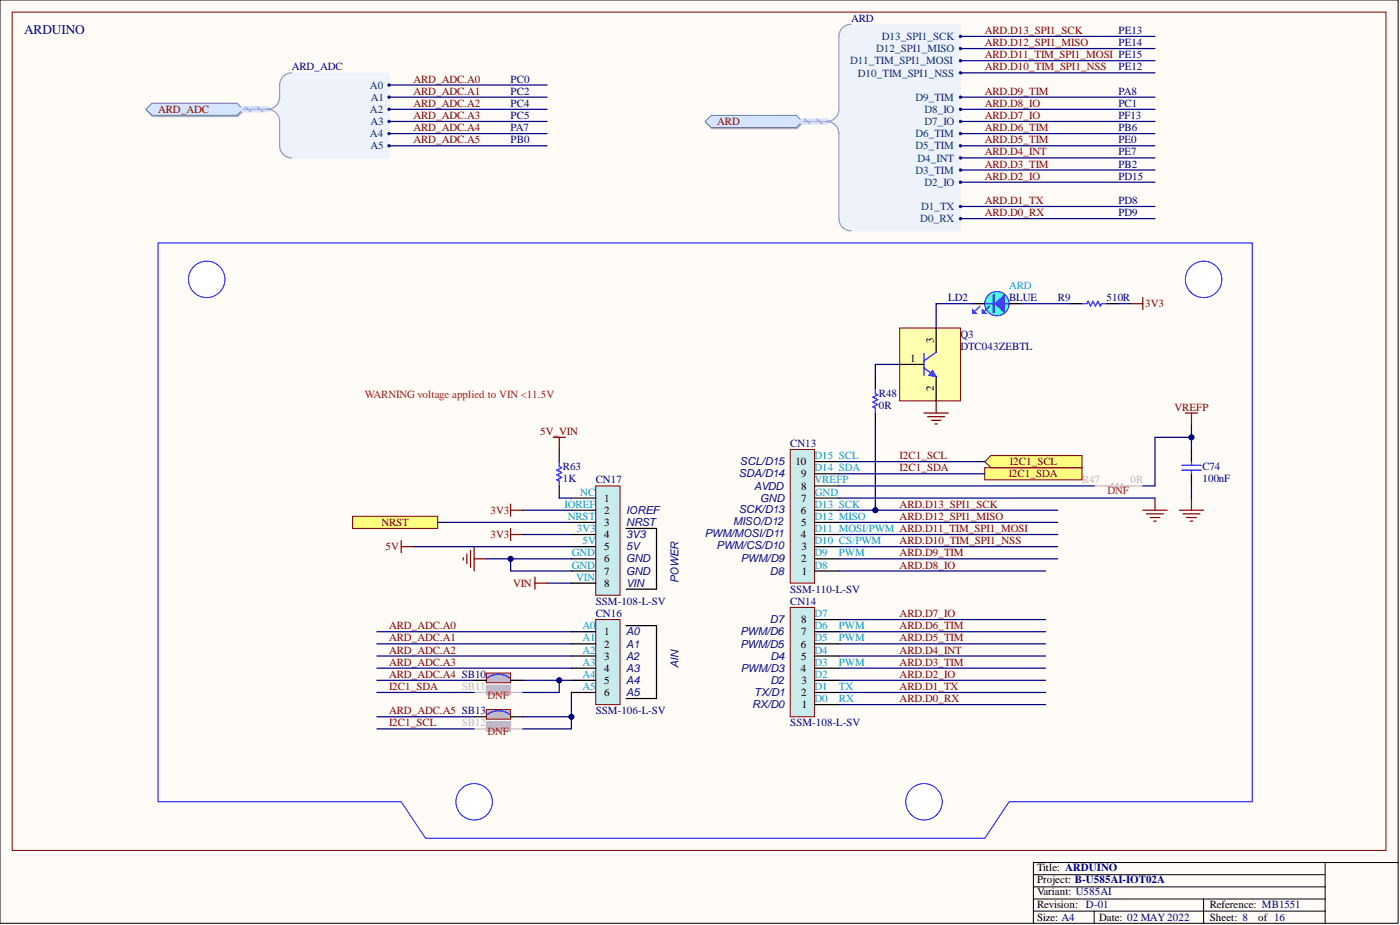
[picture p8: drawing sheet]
<svg xmlns="http://www.w3.org/2000/svg" width="292mm" height="193mm" viewBox="0 0 292 193" stroke-linecap="round" stroke-linejoin="round" font-family="sans-serif">
<defs><g id="words">
<text font-size="2.8" fill="#000080" x="5.1" y="7">ARDUINO</text>
<g font-size="2.3" fill="#000080">
<text x="177.6" y="4.6">ARD</text>
<text x="233.4" y="9.6">PE14</text>
<text x="233.4" y="7.1">PE13</text>
<text x="60.9" y="14.7">ARD_ADC</text>
<text x="106.5" y="17.2">PC0</text>
<text x="233.4" y="14.7">PE12</text>
<text x="106.5" y="19.8">PC2</text>
<text x="106.5" y="22.3">PC4</text>
<text x="233.4" y="19.8">PA8</text>
<text x="233.4" y="22.3">PC1</text>
<text x="106.5" y="24.8">PC5</text>
<text x="106.5" y="27.4">PA7</text>
<text x="106.5" y="29.9">PB0</text>
<text x="233.4" y="29.9">PE0</text>
<text x="233.4" y="27.4">PB6</text>
<text x="233.4" y="24.8">PF13</text>
<text x="233.4" y="35">PB2</text>
<text x="233.4" y="32.4">PE7</text>
<text x="233.4" y="37.5">PD15</text>
<text x="233.4" y="42.6">PD8</text>
<text x="233.4" y="45.1">PD9</text>
<text x="197.9" y="62.8">LD2</text>
<text x="210.5" y="62.8">BLUE</text>
<text x="220.7" y="62.8">R9</text>
<text x="230.8" y="62.8">510R</text>
<text x="200.4" y="70.5">Q3</text>
<text x="200.4" y="73">DTC043ZEBTL</text>
<text x="183.4" y="82.9">R48</text>
<text x="183.4" y="85.4">0R</text>
<text x="164.9" y="93.3">CN13</text>
<text x="117.4" y="100.6">1K</text>
<text x="117.4" y="98.1">R63</text>
<text x="124.3" y="100.9">CN17</text>
<text x="250.9" y="100.6">100nF</text>
<text x="250.9" y="98.1">C74</text>
<text x="164.9" y="123.7">SSM-110-L-SV</text>
<text x="124.3" y="128.7">CN16</text>
<text x="124.3" y="126.2">SSM-108-L-SV</text>
<text x="164.9" y="126.2">CN14</text>
<text x="124.3" y="149">SSM-106-L-SV</text>
<text x="164.9" y="151.6">SSM-108-L-SV</text>
</g>
<g font-size="2.3" fill="#003a70">
<text x="182.8" y="10.9">D12_SPI1_MISO</text>
<text x="184" y="8.4">D13_SPI1_SCK</text>
<text x="177.4" y="13.4">D11_TIM_SPI1_MOSI</text>
<text x="179" y="16">D10_TIM_SPI1_NSS</text>
<text x="77.2" y="18.5">A0</text>
<text x="77.2" y="23.6">A2</text>
<text x="77.4" y="21">A1</text>
<text x="191" y="21">D9_TIM</text>
<text x="192.9" y="23.6">D8_IO</text>
<text x="77.2" y="28.6">A4</text>
<text x="77.3" y="26.1">A3</text>
<text x="191" y="28.6">D6_TIM</text>
<text x="192.9" y="26.1">D7_IO</text>
<text x="77.3" y="31.2">A5</text>
<text x="191" y="31.2">D5_TIM</text>
<text x="191.4" y="33.7">D4_INT</text>
<text x="191" y="36.2">D3_TIM</text>
<text x="192.9" y="38.8">D2_IO</text>
<text x="192" y="46.4">D0_RX</text>
<text x="192.2" y="43.8">D1_TX</text>
</g>
<g font-size="2.3" fill="#800000">
<text x="205.5" y="9.6">ARD.D12_SPI1_MISO</text>
<text x="205.5" y="7.1">ARD.D13_SPI1_SCK</text>
<text x="86.2" y="17.2">ARD_ADC.A0</text>
<text x="205.5" y="14.7">ARD.D10_TIM_SPI1_NSS</text>
<text x="205.5" y="12.2">ARD.D11_TIM_SPI1_MOSI PE15</text>
<text x="33" y="23.6">ARD_ADC</text>
<text x="86.2" y="19.8">ARD_ADC.A1</text>
<text x="86.2" y="22.3">ARD_ADC.A2</text>
<text x="205.5" y="19.8">ARD.D9_TIM</text>
<text x="205.5" y="22.3">ARD.D8_IO</text>
<text x="86.2" y="24.8">ARD_ADC.A3</text>
<text x="86.2" y="27.4">ARD_ADC.A4</text>
<text x="86.2" y="29.9">ARD_ADC.A5</text>
<text x="149.7" y="26.1">ARD</text>
<text x="205.5" y="29.9">ARD.D5_TIM</text>
<text x="205.5" y="27.4">ARD.D6_TIM</text>
<text x="205.5" y="24.8">ARD.D7_IO</text>
<text x="205.5" y="32.4">ARD.D4_INT</text>
<text x="205.5" y="35">ARD.D3_TIM</text>
<text x="205.5" y="37.5">ARD.D2_IO</text>
<text x="205.5" y="45.1">ARD.D0_RX</text>
<text x="205.5" y="42.6">ARD.D1_TX</text>
<text x="238.9" y="64.1">3V3</text>
<text x="245" y="85.7">VREFP</text>
<text x="112.7" y="90.7">5V_VIN</text>
<text x="187.7" y="95.8">I2C1_SCL</text>
<text x="187.7" y="98.3">I2C1_SDA</text>
<text x="210.5" y="99.6">I2C1_SDA</text>
<text x="210.7" y="97.1">I2C1_SCL</text>
<text x="102.3" y="107.2">3V3</text>
<text x="187.7" y="105.9">ARD.D13_SPI1_SCK</text>
<text x="79.6" y="109.7">NRST</text>
<text x="102.3" y="112.3">3V3</text>
<text x="187.7" y="113.5">ARD.D10_TIM_SPI1_NSS</text>
<text x="187.7" y="108.5">ARD.D12_SPI1_MISO</text>
<text x="80.4" y="114.8">5V</text>
<text x="187.7" y="118.6">ARD.D8_IO</text>
<text x="187.7" y="116.1">ARD.D9_TIM</text>
<text x="107" y="122.4">VIN</text>
<text x="81.2" y="131.3">ARD_ADC.A0</text>
<text x="187.7" y="131.3">ARD.D6_TIM</text>
<text x="187.7" y="128.7">ARD.D7_IO</text>
<text x="81.2" y="133.8">ARD_ADC.A1</text>
<text x="81.2" y="136.3">ARD_ADC.A2</text>
<text x="187.7" y="136.3">ARD.D4_INT</text>
<text x="187.7" y="133.8">ARD.D5_TIM</text>
<text x="81.2" y="144">I2C1_SDA</text>
<text x="81.2" y="138.9">ARD_ADC.A3</text>
<text x="81.2" y="141.4">ARD_ADC.A4 SB10</text>
<text x="187.7" y="144">ARD.D1_TX</text>
<text x="187.7" y="141.4">ARD.D2_IO</text>
<text x="187.7" y="138.9">ARD.D3_TIM</text>
<text x="81.2" y="149">ARD_ADC.A5 SB13</text>
<text x="187.7" y="146.5">ARD.D0_RX</text>
<text x="81.2" y="151.6">I2C1_SCL</text>
</g>
<g font-size="2.3" fill="#009cca">
<text x="210.5" y="60.3">ARD</text>
<text x="170" y="95.8">D15 SCL</text>
<text x="170" y="100.9">VREFP</text>
<text x="170" y="98.3">D14 SDA</text>
<text x="117.8" y="105.9">IOREF</text>
<text x="121.1" y="103.4">NC</text>
<text x="170" y="105.9">D13 SCK</text>
<text x="170" y="103.4">GND</text>
<text x="118.5" y="108.5">NRST</text>
<text x="120.3" y="111">3V3</text>
<text x="121.5" y="113.5">5V</text>
<text x="170" y="113.5">D10 CS/PWM</text>
<text x="170" y="111">D11 MOSI/PWM ARD.D11_TIM_SPI1_MOSI</text>
<text x="170" y="108.5">D12 MISO</text>
<text x="119.3" y="116.1">GND</text>
<text x="119.3" y="118.6">GND</text>
<text x="170" y="118.6">D8</text>
<text x="170" y="116.1">D9</text>
<text x="175" y="116.1">PWM</text>
<text x="120.2" y="121.1">VIN</text>
<text x="121.5" y="131.3">A0</text>
<text x="170" y="128.7">D7</text>
<text x="170" y="131.3">D6</text>
<text x="175" y="131.3">PWM</text>
<text x="121.5" y="133.8">A1</text>
<text x="121.5" y="136.3">A2</text>
<text x="170" y="133.8">D5</text>
<text x="170" y="136.3">D4</text>
<text x="175" y="133.8">PWM</text>
<text x="121.5" y="138.9">A3</text>
<text x="121.5" y="141.4">A4</text>
<text x="121.5" y="144">A5</text>
<text x="170" y="141.4">D2</text>
<text x="170" y="138.9">D3</text>
<text x="170" y="144">D1</text>
<text x="175" y="138.9">PWM</text>
<text x="175" y="144">TX</text>
<text x="170" y="146.5">D0</text>
<text x="175" y="146.5">RX</text>
</g>
<g font-size="2.3">
<text x="194.8" y="71.5" transform="rotate(-90 194.8 71.5)">3</text>
<text x="189.9" y="75.5">1</text>
<text x="194.8" y="81.6" transform="rotate(-90 194.8 81.6)">2</text>
<text x="166" y="97.1">10</text>
<text x="167.2" y="99.6">9</text>
<text x="126.1" y="104.7">1</text>
<text x="126.1" y="107.2">2</text>
<text x="167.1" y="107.2">6</text>
<text x="167.2" y="104.7">7</text>
<text x="167.2" y="102.1">8</text>
<text x="126.1" y="109.7">3</text>
<text x="126.1" y="112.3">4</text>
<text x="167.1" y="112.3">4</text>
<text x="167.2" y="109.7">5</text>
<text x="126.1" y="114.8">5</text>
<text x="126.1" y="117.3">6</text>
<text x="126.1" y="119.9">7</text>
<text x="167.2" y="117.3">2</text>
<text x="167.2" y="114.8">3</text>
<text x="167.3" y="119.9">1</text>
<text x="126.1" y="122.4">8</text>
<text x="167.2" y="130">8</text>
<text x="126.1" y="132.5">1</text>
<text x="126.1" y="135.1">2</text>
<text x="126.1" y="137.6">3</text>
<text x="167.1" y="135.1">6</text>
<text x="167.2" y="137.6">5</text>
<text x="167.2" y="132.5">7</text>
<text x="126.1" y="140.1">4</text>
<text x="126.1" y="142.7">5</text>
<text x="167.1" y="140.1">4</text>
<text x="167.2" y="142.7">3</text>
<text x="126.1" y="145.2">6</text>
<text x="167.2" y="145.2">2</text>
<text x="167.3" y="147.8">1</text>
<text x="216.4" y="181.7">Title: ARDUINO</text>
<text x="216.4" y="184.3">Project: B-U585AI-IOT02A</text>
<text x="216.4" y="189.3">Revision: D-01</text>
<text x="216.4" y="186.8">Variant: U585AI</text>
<text x="252.4" y="189.3">Reference: MB1551</text>
<text x="216.4" y="192.1">Size: A4</text>
<text x="229.3" y="192.1">Date: 02 MAY2022</text>
<text x="252.4" y="192.1">Sheet: 8</text>
<text x="262.5" y="192.1">of 16</text>
</g>
<g font-size="2.3" fill="#f00">
<text x="76.1" y="83.1">WARNING voltage applied to VIN &lt;11.5V</text>
<text x="231.1" y="103.1">DNF</text>
<text x="101.7" y="145.8">DNF</text>
<text x="101.7" y="153.4">DNF</text>
</g>
<g font-size="2.3" fill="#0c0087">
<text x="154.1" y="99.6">SDA/D14</text>
<text x="154.4" y="97.1">SCL/D15</text>
<text x="130.6" y="107.2">IOREF</text>
<text x="154.1" y="106.9">SCK/D13</text>
<text x="157.4" y="102.1">AVDD</text>
<text x="158.6" y="104.7">GND</text>
<text x="130.6" y="109.7">NRST</text>
<text x="130.6" y="112.3">3V3</text>
<text x="147" y="112">PWM/MOSI/D11</text>
<text x="153" y="109.5">MISO/D12</text>
<text x="130.6" y="114.8">5V</text>
<text x="130.6" y="117.3">GND</text>
<text x="130.6" y="119.9">GND</text>
<text x="149.5" y="114.6">PWM/CS/D10</text>
<text x="154.6" y="117.3">PWM/D9</text>
<text x="160.7" y="119.9">D8</text>
<text x="130.6" y="122.4">VIN</text>
<text x="141.5" y="121.6" transform="rotate(-90 141.5 121.6)">POWER</text>
<text x="160.7" y="130">D7</text>
<text x="130.6" y="132.5">A0</text>
<text x="130.6" y="135.1">A1</text>
<text x="130.6" y="137.6">A2</text>
<text x="154.5" y="135.1">PWM/D5</text>
<text x="154.5" y="132.5">PWM/D6</text>
<text x="160.7" y="137.6">D4</text>
<text x="130.6" y="140.1">A3</text>
<text x="130.6" y="142.7">A4</text>
<text x="141.5" y="139.4" transform="rotate(-90 141.5 139.4)">AIN</text>
<text x="154.6" y="140.1">PWM/D3</text>
<text x="160.7" y="142.7">D2</text>
<text x="130.6" y="145.2">A5</text>
<text x="156.9" y="147.8">RX/D0</text>
<text x="157.4" y="145.2">TX/D1</text>
</g>
<g font-size="2.3" fill="#bfbebc">
<text x="225.8" y="100.9">R47</text>
<text x="235.9" y="100.9">0R</text>
<text x="96.4" y="144">SB11</text>
<text x="96.4" y="151.6">SB12</text>
</g>
</g></defs>
<path d="M0 0h291.7v192.6h-291.7z" fill-rule="evenodd" fill="#fffcf8"/>
<path d="M0 0h291.7v192.6h-291.7z" fill="none" stroke="#000" stroke-width=".21"/>
<path d="M0 0h291.7v192.6h-291.7z" fill-rule="evenodd" fill="#fffcf8"/>
<path d="M0 0h291.7v192.6h-291.7zM276.5 179.9v12.7M291.7 179.9h-76.1v12.7M215.6 182.5h60.9M215.6 185h60.9M215.6 190.1h60.9M215.6 187.5h60.9M228.3 190.1v2.5M251.1 187.5v5.1" fill="none" stroke="#000" stroke-width=".21"/>
<path d="M33 50.7h228.3v116.6h-50.8l-5 7.6h-116.7l-5.1-7.6h-50.7z" fill="none" stroke="#00f" stroke-width=".21"/>
<circle cx="98.9" cy="167.3" r="3.8" fill="#fff"/>
<circle cx="98.9" cy="167.3" r="3.8" fill="none" stroke="#00f" stroke-width=".21"/>
<path d="M111.6 120.4v2.5M111.6 121.6h2.5" fill="none" stroke="#800000" stroke-width=".25"/>
<circle cx="192.8" cy="167.3" r="3.8" fill="#fff"/>
<circle cx="192.8" cy="167.3" r="3.8" fill="none" stroke="#00f" stroke-width=".21"/>
<circle cx="251.1" cy="58.3" r="3.8" fill="#fff"/>
<circle cx="251.1" cy="58.3" r="3.8" fill="none" stroke="#00f" stroke-width=".21"/>
<circle cx="43.1" cy="58.3" r="3.8" fill="#fff"/>
<circle cx="43.1" cy="58.3" r="3.8" fill="none" stroke="#00f" stroke-width=".21"/>
<path d="M130.6 110.2h6.4v12.7h-6.4M130.6 130.5h6.4v15.2h-6.4" fill="none" stroke="#000" stroke-width=".25"/>
<path d="M106.5 110.2v2.6M106.5 111.5h2.6" fill="none" stroke="#800000" stroke-width=".25"/>
<path d="M101.5 142.9h5v2.1h-5z" fill-rule="evenodd" fill="#bfbebc"/>
<path d="M101.5 142.9h5v2.1h-5z" fill="none" stroke="#bfbebc" stroke-width=".21"/>
<path d="M98.9 144.5h2.6M101.7 144a3.8 3.8 0 0 1 4.6 0M106.5 144.5h2.6" fill="none" stroke="#bfbebc" stroke-width=".25"/>
<path d="M101.5 148h5v2h-5z" fill-rule="evenodd" fill="#c0c0c0"/>
<path d="M101.5 148h5v2h-5z" fill="none" stroke="#800000" stroke-width=".21"/>
<path d="M223.2 63.4h2.6M230.8 63.4h2.6M248.6 93.8v2.5M248.6 98.8v2.6M98.9 149.5h2.6M106.5 149.5h2.6" fill="none" stroke="#000" stroke-width=".25"/>
<path d="M225.8 63.4h1l.2-.6 .5 1.1 .5-1.1 .5 1.1 .6-1.1 .5 1.1 .2-.5h1M246.6 98.1h4M246.6 97.1h4M248.6 96.3v.8M248.6 98.1v.7M101.7 149a3.8 3.8 0 0 1 4.6 0" fill="none" stroke="#00f" stroke-width=".25"/>
<g fill="none" stroke="#800000" stroke-width=".25">
<path d="M192.8 86.2h5.1M193.5 86.9h3.6M194.3 87.7h2M195.1 88.4h.5M195.3 83.6v2.6M96.6 116.3v.5M97.4 115.6v2M98.2 114.8v3.6M98.9 114v5.1M98.9 116.6h2.6M238.4 106.4h5.1M239.2 107.2h3.6"/>
<path d="M240 108h2M240.7 108.7h.5M241 103.9v2.5"/>
</g>
<path d="M228.3 101.4h3.5l.3-.5 .5 1 .5-1 .5 1 .5-1 .5 1 .3-.5h3.5" fill="none" stroke="#bfbebc" stroke-width=".25"/>
<path d="M101.5 150.5h5v2.1h-5z" fill-rule="evenodd" fill="#bfbebc"/>
<path d="M101.5 150.5h5v2.1h-5z" fill="none" stroke="#bfbebc" stroke-width=".21"/>
<path d="M98.9 152.1h2.6M101.7 151.6a3.8 3.8 0 0 1 4.6 0M106.5 152.1h2.6" fill="none" stroke="#bfbebc" stroke-width=".25"/>
<path d="M101.5 140.4h5v2h-5z" fill-rule="evenodd" fill="#c0c0c0"/>
<path d="M101.5 140.4h5v2h-5z" fill="none" stroke="#800000" stroke-width=".21"/>
<path d="M116.7 93.8v2.5M116.7 101.4v2.5M98.9 141.9h2.6M106.5 141.9h2.6" fill="none" stroke="#000" stroke-width=".25"/>
<path d="M116.7 96.3v1l.5 .3-1 .5 1 .5-1 .5 1 .5-1 .5 .5 .3v1M101.7 141.4a3.8 3.8 0 0 1 4.6 0" fill="none" stroke="#00f" stroke-width=".25"/>
<path d="M235.9 63.4h2.5M238.4 62.1v2.5M83.7 112.8v2.5M83.7 114h2.5" fill="none" stroke="#800000" stroke-width=".25"/>
<circle cx="208" cy="63.4" r="2.54" fill="#0ff"/>
<circle cx="208" cy="63.4" r="2.54" fill="none" stroke="#00f" stroke-width=".21"/>
<path d="M204.5 63.9l-1.1 1M206.5 63.9l-1 1" fill="none" stroke="#00f" stroke-width=".25"/>
<path d="M205 64.6l.7 .8h-.7z" fill="#00f"/>
<path d="M205 64.6l.7 .8h-.7z" fill="none" stroke="#00f" stroke-width=".25"/>
<path d="M202.9 64.6l.8 .8h-.8z" fill="#00f"/>
<g fill="none" stroke="#00f" stroke-width=".25">
<path d="M202.9 64.6l.8 .8h-.8zM205.5 63.4h5M207.2 61.6h.3v3.5h-.3zM207.2 63.1h.3M207.2 63.6h.3M208 63.1h1.5M208 63.6h1.5M208 63.1l1.5-1.5v3.5l-1.5-1.5M208 63.1v.5M209.3 61.8v3.1M209.5 62.8h-1.2v1.1h1.2M209.5 62.6h-1v1.5h1"/>
<path d="M209.5 62.3h-.7v2.1h.7M209.5 62.1h-.5v2.5h.5"/>
</g>
<path d="M202.9 63.4h2.6M210.5 63.4h2.6" fill="none" stroke="#000" stroke-width=".25"/>
<path d="M187.7 68.4h12.7v15.2h-12.7z" fill-rule="evenodd" fill="#ffffb0"/>
<path d="M187.7 68.4h12.7v15.2h-12.7z" fill="none" stroke="#800000" stroke-width=".21"/>
<path d="M187.7 76h5.1M195.3 68.4v5.1M195.3 78.6v5" fill="none" stroke="#000" stroke-width=".25"/>
<path d="M192.8 76.8l2.5 1.8M192.8 73.7v4.6M195.3 73.5l-2.5 1.8" fill="none" stroke="#00f" stroke-width=".25"/>
<path d="M194.6 77.3l.7 1.3-1.5-.3z" fill="#00f"/>
<path d="M194.6 77.3l.7 1.3-1.5-.3z" fill="none" stroke="#00f" stroke-width=".21"/>
<path d="M115.4 91.2h2.6M116.7 91.2v2.6M247.3 86.2h2.6M248.6 86.2v2.5M246.1 106.4h5M246.8 107.2h3.6M247.6 108h2M248.3 108.7h.5M248.6 103.9v2.5" fill="none" stroke="#800000" stroke-width=".25"/>
<path d="M2.5 2.5h286.7v174.9h-286.7z" fill="none" stroke="#800000" stroke-width=".21"/>
<path d="M182.6 78.6v2.5M182.6 86.2v2.5" fill="none" stroke="#000" stroke-width=".25"/>
<path d="M182.6 81.1v1l.5 .3-1 .5 1 .5-1 .5 1 .5-1 .5 .5 .3v1" fill="none" stroke="#00f" stroke-width=".25"/>
<path d="M73.6 107.7h17.7v2.5h-17.7z" fill-rule="evenodd" fill="#ffff80"/>
<path d="M73.6 107.7h17.7v2.5h-17.7z" fill="none" stroke="#800000" stroke-width=".21"/>
<path d="M205.5 97.6h20.3v2.5h-20.3z" fill-rule="evenodd" fill="#ffff80"/>
<path d="M205.5 97.6h20.3v2.5h-20.3z" fill="none" stroke="#800000" stroke-width=".21"/>
<path d="M205.5 96.3l1.2-1.3h19.1v2.6h-19.1z" fill-rule="evenodd" fill="#ffff80"/>
<path d="M205.5 96.3l1.2-1.3h19.1v2.6h-19.1z" fill="none" stroke="#800000" stroke-width=".21"/>
<path d="M106.5 105.2v2.5M106.5 106.4h2.6" fill="none" stroke="#800000" stroke-width=".25"/>
<path d="M30.6 23.1l1.2-1.3h17.8l1.3 1.3-1.3 1.2h-17.8z" fill-rule="evenodd" fill="#bac0ca"/>
<path d="M30.6 23.1l1.2-1.3h17.8l1.3 1.3-1.3 1.2h-17.8z" fill="none" stroke="#a6acb6" stroke-width=".21"/>
<path d="M30.4 22.8l1.3-1.3h17.8l1.2 1.3-1.2 1.3h-17.8z" fill-rule="evenodd" fill="#d5e4ff"/>
<path d="M30.4 22.8l1.3-1.3h17.8l1.2 1.3-1.2 1.3h-17.8z" fill="none" stroke="#71809b" stroke-width=".21"/>
<path d="M147.2 25.6l1.3-1.3h17.8l1.2 1.3-1.2 1.3h-17.8z" fill-rule="evenodd" fill="#bac0ca"/>
<path d="M147.2 25.6l1.3-1.3h17.8l1.2 1.3-1.2 1.3h-17.8z" fill="none" stroke="#a6acb6" stroke-width=".21"/>
<path d="M147.1 25.3l1.3-1.2h17.7l1.3 1.2-1.3 1.3h-17.7z" fill-rule="evenodd" fill="#d5e4ff"/>
<path d="M147.1 25.3l1.3-1.2h17.7l1.3 1.2-1.3 1.3h-17.7z" fill="none" stroke="#71809b" stroke-width=".21"/>
<path d="M119.2 116.6h-12.7v2.5h12.7" fill="none" stroke="#000080" stroke-width=".25"/>
<circle cx="106.5" cy="116.6" r=".51" fill="#000080"/>
<circle cx="106.5" cy="116.6" r=".51" fill="none" stroke="#000080" stroke-width=".21"/>
<g fill="none" stroke="#000080" stroke-width=".25">
<path d="M86.2 114h33M91.3 109h27.9M101.5 116.6h5M175 114h45.7M175 101.4h53.3M175 119.1h43.1M78.6 131.8h40.6M78.6 136.9h40.6M78.6 139.4h40.6M78.6 134.3h40.6M175 131.8h43.1M175 136.9h43.1"/>
<path d="M175 139.4h43.1M78.6 144.5h20.3M175 141.9h43.1M175 144.5h43.1M175 147h43.1"/>
</g>
<circle cx="106.5" cy="116.6" r=".51" fill="#000080"/>
<circle cx="106.5" cy="116.6" r=".51" fill="none" stroke="#000080" stroke-width=".21"/>
<path d="M248.6 91.2h-7.6v10.2h-2.6M109.1 111.5h10.1M116.7 103.9h2.5M78.6 152.1h20.3M78.6 149.5h20.3" fill="none" stroke="#000080" stroke-width=".25"/>
<circle cx="248.6" cy="91.2" r=".51" fill="#000080"/>
<circle cx="248.6" cy="91.2" r=".51" fill="none" stroke="#000080" stroke-width=".21"/>
<path d="M187.7 76h-5.1v2.6M202.9 63.4h-7.6v5M213.1 63.4h10.1M233.4 63.4h2.5M175 96.3h30.5M175 109h45.7M175 111.5h45.7M175 116.6h45.7M175 103.9h66M175 134.3h43.1M175 129.3h43.1M109.1 141.9h7.6v2.6h-7.6" fill="none" stroke="#000080" stroke-width=".25"/>
<circle cx="116.7" cy="141.9" r=".51" fill="#000080"/>
<circle cx="116.7" cy="141.9" r=".51" fill="none" stroke="#000080" stroke-width=".21"/>
<path d="M116.7 141.9h2.5" fill="none" stroke="#000080" stroke-width=".25"/>
<circle cx="116.7" cy="141.9" r=".51" fill="#000080"/>
<circle cx="116.7" cy="141.9" r=".51" fill="none" stroke="#000080" stroke-width=".21"/>
<path d="M78.6 141.9h20.3M119.2 144.5v7.6h-10.1" fill="none" stroke="#000080" stroke-width=".25"/>
<circle cx="119.2" cy="149.5" r=".51" fill="#000080"/>
<circle cx="119.2" cy="149.5" r=".51" fill="none" stroke="#000080" stroke-width=".21"/>
<path d="M109.1 149.5h10.1" fill="none" stroke="#000080" stroke-width=".25"/>
<circle cx="119.2" cy="149.5" r=".51" fill="#000080"/>
<circle cx="119.2" cy="149.5" r=".51" fill="none" stroke="#000080" stroke-width=".21"/>
<path d="M175 98.8h30.5M248.6 88.7v5.1M248.6 101.4v2.5" fill="none" stroke="#000080" stroke-width=".25"/>
<circle cx="248.6" cy="91.2" r=".51" fill="#000080"/>
<circle cx="248.6" cy="91.2" r=".51" fill="none" stroke="#000080" stroke-width=".21"/>
<path d="M175 106.4h45.7" fill="none" stroke="#000080" stroke-width=".25"/>
<circle cx="182.6" cy="106.4" r=".51" fill="#000080"/>
<circle cx="182.6" cy="106.4" r=".51" fill="none" stroke="#000080" stroke-width=".21"/>
<path d="M182.6 88.7v17.7" fill="none" stroke="#000080" stroke-width=".25"/>
<circle cx="182.6" cy="106.4" r=".51" fill="#000080"/>
<circle cx="182.6" cy="106.4" r=".51" fill="none" stroke="#000080" stroke-width=".21"/>
<path d="M109.1 106.4h10.1M114.1 121.6h5.1" fill="none" stroke="#000080" stroke-width=".25"/>
<path d="M50.7 22.8h5.1M167.4 25.3h5.1" fill="none" stroke="#cbdaff" stroke-width="1.3"/>
<path d="M51.2 22.4l1.1 .8M53.8 22.4l1 .8M167.9 24.9l1 .9M170.5 24.9l1 .9" fill="none" stroke="#adbce7" stroke-width=".38"/>
<path d="M50.7 22.8h5.1M167.4 25.3h5.1" fill="none" stroke="#adbce7" stroke-width=".25"/>
<path d="M175.3 6.3l1-.9 1.3-.3h22.8v43h-22.8l-1.3-.3-1-.9-.3-1.3v-18.4l-.6-1-1.3-.9 1.3-.8 .6-1.1v-15.8z" fill-rule="evenodd" fill="#edf2fb"/>
<path d="M175.3 6.3l1-.9 1.3-.3h22.8v43h-22.8l-1.3-.3-1-.9-.3-1.3v-18.4l-.6-1-1.3-.9 1.3-.8 .6-1.1v-15.8z" fill="none" stroke="#edf2fb" stroke-width=".21"/>
<path d="M177.6 5.1a2.54 2.54 0 0 0-2.6 2.5v15.2a2.53 2.53 0 0 1-2.5 2.5 2.54 2.54 0 0 1 2.5 2.6v17.7a2.54 2.54 0 0 0 2.6 2.5" fill="none" stroke="#8f9ec9" stroke-width=".25"/>
<circle cx="200.4" cy="45.6" r=".25" fill="#003a70"/>
<circle cx="200.4" cy="45.6" r=".25" fill="none" stroke="#003a70" stroke-width=".21"/>
<circle cx="200.4" cy="43.1" r=".25" fill="#003a70"/>
<circle cx="200.4" cy="43.1" r=".25" fill="none" stroke="#003a70" stroke-width=".21"/>
<circle cx="200.4" cy="38" r=".25" fill="#003a70"/>
<circle cx="200.4" cy="38" r=".25" fill="none" stroke="#003a70" stroke-width=".21"/>
<circle cx="200.4" cy="35.5" r=".25" fill="#003a70"/>
<circle cx="200.4" cy="35.5" r=".25" fill="none" stroke="#003a70" stroke-width=".21"/>
<circle cx="200.4" cy="32.9" r=".25" fill="#003a70"/>
<circle cx="200.4" cy="32.9" r=".25" fill="none" stroke="#003a70" stroke-width=".21"/>
<circle cx="200.4" cy="30.4" r=".25" fill="#003a70"/>
<circle cx="200.4" cy="30.4" r=".25" fill="none" stroke="#003a70" stroke-width=".21"/>
<circle cx="200.4" cy="27.9" r=".25" fill="#003a70"/>
<circle cx="200.4" cy="27.9" r=".25" fill="none" stroke="#003a70" stroke-width=".21"/>
<circle cx="200.4" cy="25.3" r=".25" fill="#003a70"/>
<circle cx="200.4" cy="25.3" r=".25" fill="none" stroke="#003a70" stroke-width=".21"/>
<circle cx="200.4" cy="22.8" r=".25" fill="#003a70"/>
<circle cx="200.4" cy="22.8" r=".25" fill="none" stroke="#003a70" stroke-width=".21"/>
<circle cx="200.4" cy="20.3" r=".25" fill="#003a70"/>
<circle cx="200.4" cy="20.3" r=".25" fill="none" stroke="#003a70" stroke-width=".21"/>
<circle cx="200.4" cy="15.2" r=".25" fill="#003a70"/>
<circle cx="200.4" cy="15.2" r=".25" fill="none" stroke="#003a70" stroke-width=".21"/>
<circle cx="200.4" cy="12.7" r=".25" fill="#003a70"/>
<circle cx="200.4" cy="12.7" r=".25" fill="none" stroke="#003a70" stroke-width=".21"/>
<circle cx="200.4" cy="10.1" r=".25" fill="#003a70"/>
<circle cx="200.4" cy="10.1" r=".25" fill="none" stroke="#003a70" stroke-width=".21"/>
<circle cx="200.4" cy="7.6" r=".25" fill="#003a70"/>
<circle cx="200.4" cy="7.6" r=".25" fill="none" stroke="#003a70" stroke-width=".21"/>
<g fill="none" stroke="#000080" stroke-width=".25">
<path d="M200.4 7.6h40.6M200.4 10.1h40.6M200.4 12.7h40.6M200.4 15.2h40.6M200.4 20.3h40.6M200.4 32.9h40.6M200.4 35.5h40.6M200.4 38h40.6M200.4 22.8h40.6M200.4 25.3h40.6M200.4 27.9h40.6M200.4 30.4h40.6"/>
<path d="M200.4 43.1h40.6M200.4 45.6h40.6"/>
</g>
<path d="M58.7 16.5l.9-1 1.3-.3h20.3v17.7h-20.3l-1.3-.3-.9-.9-.4-1.3v-5.7l-.6-1.1-1.3-.8 1.3-.8 .6-1.1v-3.2z" fill-rule="evenodd" fill="#edf2fb"/>
<path d="M58.7 16.5l.9-1 1.3-.3h20.3v17.7h-20.3l-1.3-.3-.9-.9-.4-1.3v-5.7l-.6-1.1-1.3-.8 1.3-.8 .6-1.1v-3.2z" fill="none" stroke="#edf2fb" stroke-width=".21"/>
<path d="M60.9 15.2a2.54 2.54 0 0 0-2.6 2.5v2.6a2.53 2.53 0 0 1-2.5 2.5 2.53 2.53 0 0 1 2.5 2.5v5.1a2.53 2.53 0 0 0 2.6 2.5" fill="none" stroke="#8f9ec9" stroke-width=".25"/>
<circle cx="81.2" cy="17.7" r=".25" fill="#003a70"/>
<circle cx="81.2" cy="17.7" r=".25" fill="none" stroke="#003a70" stroke-width=".21"/>
<circle cx="81.2" cy="20.3" r=".25" fill="#003a70"/>
<circle cx="81.2" cy="20.3" r=".25" fill="none" stroke="#003a70" stroke-width=".21"/>
<circle cx="81.2" cy="22.8" r=".25" fill="#003a70"/>
<circle cx="81.2" cy="22.8" r=".25" fill="none" stroke="#003a70" stroke-width=".21"/>
<circle cx="81.2" cy="25.3" r=".25" fill="#003a70"/>
<circle cx="81.2" cy="25.3" r=".25" fill="none" stroke="#003a70" stroke-width=".21"/>
<circle cx="81.2" cy="27.9" r=".25" fill="#003a70"/>
<circle cx="81.2" cy="27.9" r=".25" fill="none" stroke="#003a70" stroke-width=".21"/>
<circle cx="81.2" cy="30.4" r=".25" fill="#003a70"/>
<circle cx="81.2" cy="30.4" r=".25" fill="none" stroke="#003a70" stroke-width=".21"/>
<path d="M81.2 17.7h32.9M81.2 20.3h32.9M81.2 27.9h32.9M81.2 22.8h32.9M81.2 25.3h32.9M81.2 30.4h32.9" fill="none" stroke="#000080" stroke-width=".25"/>
<path d="M124.3 129.3h5.1v17.7h-5.1z" fill-rule="evenodd" fill="#c8ebeb"/>
<path d="M124.3 129.3h5.1v17.7h-5.1z" fill="none" stroke="#800000" stroke-width=".21"/>
<path d="M119.2 131.8h5.1M119.2 134.3h5.1M119.2 136.9h5.1M119.2 139.4h5.1M119.2 141.9h5.1M119.2 144.5h5.1" fill="none" stroke="#000" stroke-width=".25"/>
<path d="M164.9 126.7h5.1v22.8h-5.1z" fill-rule="evenodd" fill="#c8ebeb"/>
<path d="M164.9 126.7h5.1v22.8h-5.1z" fill="none" stroke="#800000" stroke-width=".21"/>
<path d="M170 139.4h5M170 136.9h5M170 134.3h5M170 131.8h5M170 129.3h5M170 147h5M170 144.5h5M170 141.9h5" fill="none" stroke="#000" stroke-width=".25"/>
<path d="M124.3 101.4h5.1v22.8h-5.1z" fill-rule="evenodd" fill="#c8ebeb"/>
<path d="M124.3 101.4h5.1v22.8h-5.1z" fill="none" stroke="#800000" stroke-width=".21"/>
<path d="M119.2 103.9h5.1M119.2 106.4h5.1M119.2 109h5.1M119.2 111.5h5.1M119.2 114h5.1M119.2 116.6h5.1M119.2 119.1h5.1M119.2 121.6h5.1" fill="none" stroke="#000" stroke-width=".25"/>
<path d="M164.9 93.8h5.1v27.8h-5.1z" fill-rule="evenodd" fill="#c8ebeb"/>
<path d="M164.9 93.8h5.1v27.8h-5.1z" fill="none" stroke="#800000" stroke-width=".21"/>
<path d="M170 98.8h5M170 96.3h5M170 119.1h5M170 116.6h5M170 114h5M170 111.5h5M170 109h5M170 106.4h5M170 103.9h5M170 101.4h5" fill="none" stroke="#000" stroke-width=".25"/>
<use href="#words"/>
</svg>
